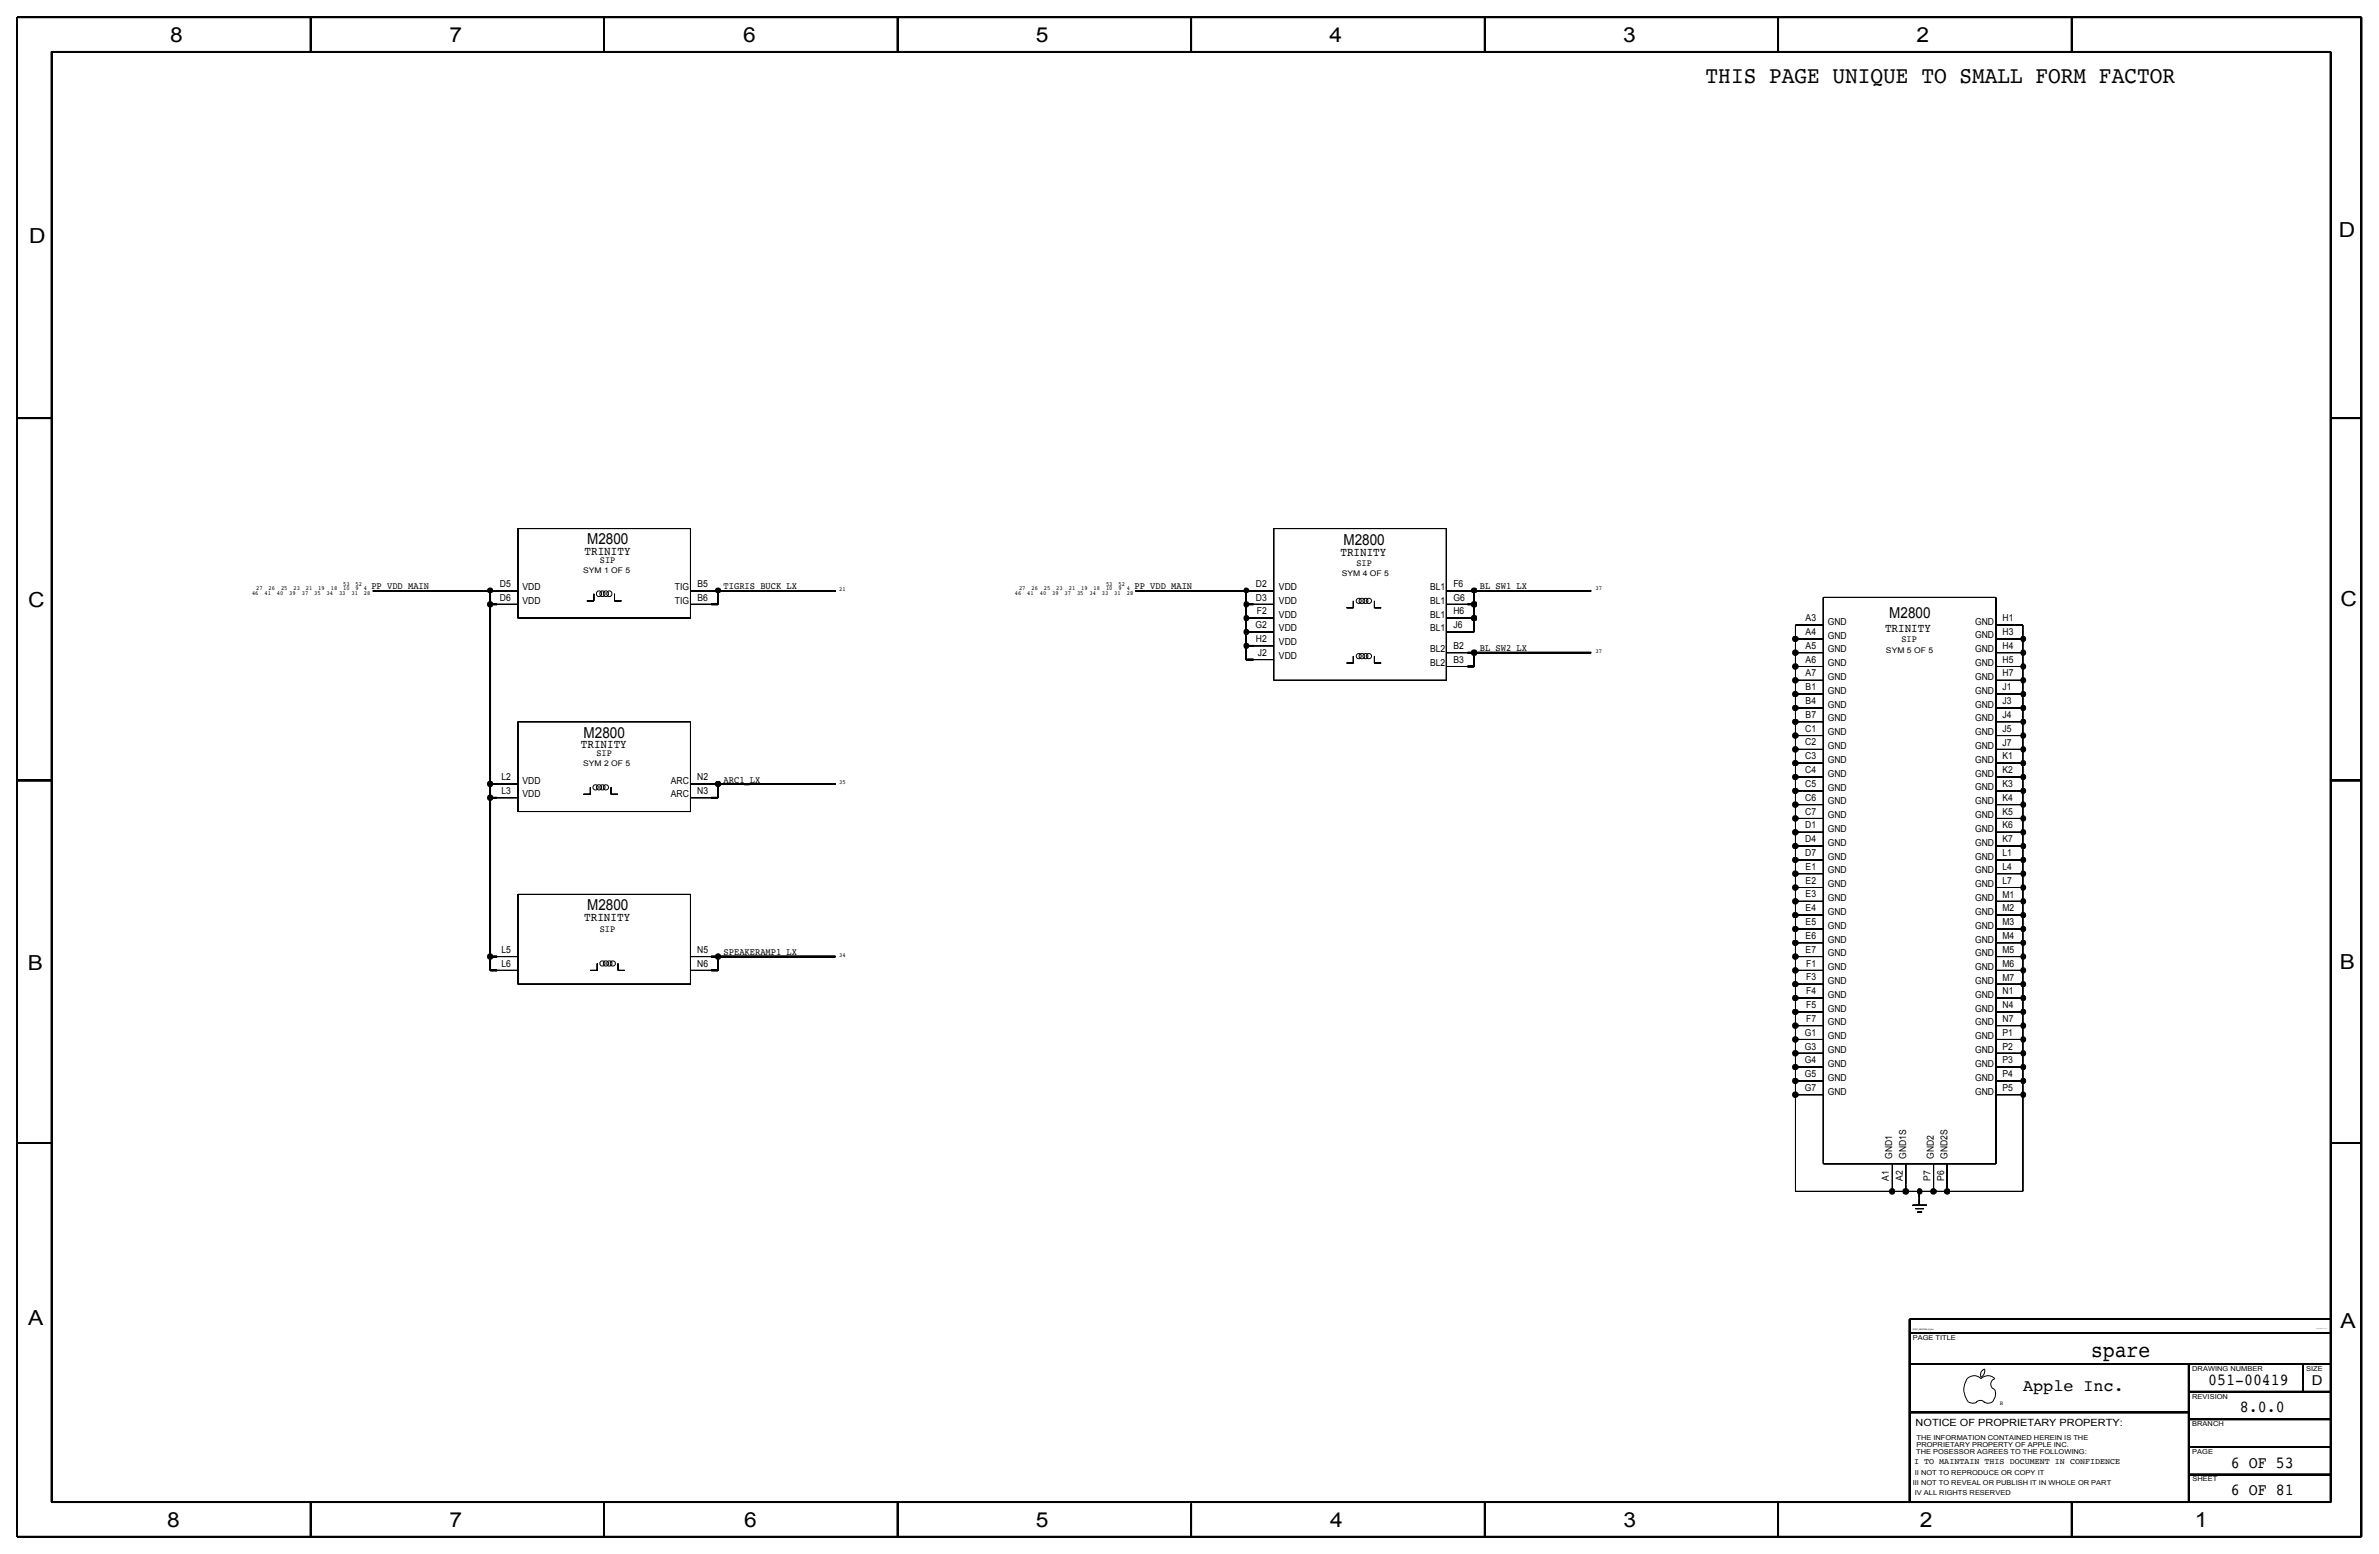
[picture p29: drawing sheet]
<svg xmlns="http://www.w3.org/2000/svg" width="875mm" height="572mm" viewBox="0 0 875 572" stroke-linecap="round" stroke-linejoin="round" font-family="sans-serif">
<defs><g id="words">
<text font-size="8.7" x="627.4" y="30.6">THIS PAGE UNIQUE TO SMALL FORM FACTOR</text>
<text font-size="8.1" x="769.2" y="499.1">spare</text>
<g font-size="7.6">
<text x="62.5" y="15.5">8</text>
<text x="165.4" y="15.5">7</text>
<text x="273.3" y="15.5">6</text>
<text x="381" y="15.5">5</text>
<text x="489" y="15.5">4</text>
<text x="597" y="15.5">3</text>
<text x="704.9" y="15.5">2</text>
<text x="10.7" y="89.5">D</text>
<text x="860.3" y="87.2">D</text>
<text x="10.4" y="223.3">C</text>
<text x="860.8" y="222.8">C</text>
<text x="10.2" y="356.7">B</text>
<text x="860.6" y="356.4">B</text>
<text x="10.4" y="487.5">A</text>
<text x="860.8" y="488.2">A</text>
<text x="61.5" y="561.7">8</text>
<text x="165.4" y="561.7">7</text>
<text x="273.8" y="561.6">6</text>
<text x="381" y="561.7">5</text>
<text x="489.2" y="561.7">4</text>
<text x="597.1" y="561.6">3</text>
<text x="706.2" y="561.7">2</text>
<text x="807.3" y="561.7">1</text>
</g>
<g font-size="6.2">
<text x="812.2" y="509.3">051-00419</text>
<text x="744.2" y="511.5">Apple Inc.</text>
<text x="823.9" y="519.4">8.0.0</text>
<text x="820.6" y="539.7">6 OF 53</text>
<text x="820.6" y="549.9">6 OF 81</text>
</g>
<g font-size="5.6">
<text x="216" y="200.1">M2800</text>
<text x="494.2" y="200.6">M2800</text>
<text x="694.9" y="227.3">M2800</text>
<text x="214.7" y="271.3">M2800</text>
<text x="216" y="334.8">M2800</text>
</g>
<text font-size="5" x="850.3" y="509.3">D</text>
<g font-size="4.5">
<text x="215" y="204">TRINITY</text>
<text x="493.1" y="204.4">TRINITY</text>
<text x="693.3" y="232.3">TRINITY</text>
<text x="213.7" y="275.1">TRINITY</text>
<text x="214.9" y="338.6">TRINITY</text>
</g>
<text font-size="3.7" x="704.6" y="524.5">NOTICE OF PROPRIETARY PROPERTY:</text>
<g font-size="3.6">
<text x="136.6" y="216.7">PP_VDD_MAIN</text>
<text x="266.2" y="216.7">TIGRIS_BUCK_LX</text>
<text x="417.3" y="216.7">PP_VDD_MAIN</text>
<text x="544.3" y="216.7">BL_SW1_LX</text>
<text x="544.3" y="239.5">BL_SW2_LX</text>
<text x="266.2" y="287.8">ARC1_LX</text>
<text x="266.2" y="351.3">SPEAKERAMP1_LX</text>
</g>
<g font-size="3.5">
<text x="220.7" y="207.1">SIP</text>
<text x="498.9" y="208.1">SIP</text>
<text x="183.9" y="215.8">D5</text>
<text x="256.5" y="215.8">B5</text>
<text x="462" y="215.8">D2</text>
<text x="534.6" y="215.8">F6</text>
<text x="183.9" y="220.8">D6</text>
<text x="192.2" y="217">VDD</text>
<text x="248.2" y="217">TIG</text>
<text x="256.5" y="220.8">B6</text>
<text x="462" y="220.9">D3</text>
<text x="470.4" y="217">VDD</text>
<text x="526" y="217">BL1</text>
<text x="534.6" y="220.9">G6</text>
<text x="192.2" y="222.1">VDD</text>
<text x="248.2" y="222.1">TIG</text>
<text x="462.3" y="226">F2</text>
<text x="470.4" y="222">VDD</text>
<text x="470.4" y="227.1">VDD</text>
<text x="526" y="222">BL1</text>
<text x="526" y="227.1">BL1</text>
<text x="534.6" y="226">H6</text>
<text x="461.8" y="231">G2</text>
<text x="470.4" y="232.2">VDD</text>
<text x="526" y="232.2">BL1</text>
<text x="534.6" y="231">J6</text>
<text x="664.1" y="233.5">A4</text>
<text x="664.1" y="228.4">A3</text>
<text x="672.3" y="229.8">GND</text>
<text x="726.5" y="229.7">GND</text>
<text x="736.6" y="233.5">H3</text>
<text x="736.6" y="228.4">H1</text>
<text x="462" y="236.1">H2</text>
<text x="470.4" y="237.3">VDD</text>
<text x="526" y="239.8">BL2</text>
<text x="534.6" y="238.7">B2</text>
<text x="664.1" y="238.6">A5</text>
<text x="672.3" y="239.9">GND</text>
<text x="672.3" y="234.8">GND</text>
<text x="699.4" y="236">SIP</text>
<text x="726.5" y="239.9">GND</text>
<text x="726.5" y="234.8">GND</text>
<text x="736.6" y="238.6">H4</text>
<text x="462.7" y="241.2">J2</text>
<text x="470.4" y="242.4">VDD</text>
<text x="526" y="244.9">BL2</text>
<text x="534.6" y="243.7">B3</text>
<text x="664.1" y="243.6">A6</text>
<text x="672.3" y="245">GND</text>
<text x="726.5" y="245">GND</text>
<text x="736.6" y="243.7">H5</text>
<text x="664.1" y="248.7">A7</text>
<text x="672.3" y="250">GND</text>
<text x="726.5" y="250.1">GND</text>
<text x="736.6" y="248.8">H7</text>
<text x="664.1" y="253.8">B1</text>
<text x="672.3" y="255.1">GND</text>
<text x="726.5" y="255.1">GND</text>
<text x="736.6" y="253.9">J1</text>
<text x="664.1" y="264">B7</text>
<text x="664.1" y="258.9">B4</text>
<text x="672.3" y="260.3">GND</text>
<text x="726.5" y="260.2">GND</text>
<text x="736.6" y="258.9">J3</text>
<text x="664" y="269.1">C1</text>
<text x="672.3" y="265.3">GND</text>
<text x="726.5" y="265.3">GND</text>
<text x="736.6" y="269.1">J5</text>
<text x="736.6" y="264">J4</text>
<text x="664" y="274.1">C2</text>
<text x="672.3" y="275.5">GND</text>
<text x="672.3" y="270.4">GND</text>
<text x="726.5" y="275.5">GND</text>
<text x="726.5" y="270.4">GND</text>
<text x="736.6" y="274.2">J7</text>
<text x="219.4" y="278.2">SIP</text>
<text x="664" y="279.2">C3</text>
<text x="672.3" y="280.6">GND</text>
<text x="726.5" y="280.6">GND</text>
<text x="736.6" y="279.3">K1</text>
<text x="184.4" y="286.9">L2</text>
<text x="256.5" y="286.9">N2</text>
<text x="664" y="284.3">C4</text>
<text x="672.3" y="285.7">GND</text>
<text x="726.5" y="285.6">GND</text>
<text x="736.6" y="284.4">K2</text>
<text x="184.4" y="292">L3</text>
<text x="192.2" y="293.3">VDD</text>
<text x="192.2" y="288.2">VDD</text>
<text x="246.8" y="288.2">ARC</text>
<text x="246.8" y="293.3">ARC</text>
<text x="256.5" y="292">N3</text>
<text x="664" y="289.4">C5</text>
<text x="672.3" y="290.7">GND</text>
<text x="726.5" y="290.7">GND</text>
<text x="736.6" y="289.4">K3</text>
<text x="664" y="299.6">C7</text>
<text x="664" y="294.5">C6</text>
<text x="672.3" y="295.8">GND</text>
<text x="726.5" y="295.8">GND</text>
<text x="736.6" y="299.6">K5</text>
<text x="736.6" y="294.5">K4</text>
<text x="664" y="304.6">D1</text>
<text x="672.3" y="306">GND</text>
<text x="672.3" y="300.9">GND</text>
<text x="726.5" y="300.9">GND</text>
<text x="726.5" y="306">GND</text>
<text x="736.6" y="304.7">K6</text>
<text x="664" y="309.7">D4</text>
<text x="672.3" y="311.1">GND</text>
<text x="726.5" y="311">GND</text>
<text x="736.6" y="309.8">K7</text>
<text x="664" y="314.8">D7</text>
<text x="672.3" y="316.2">GND</text>
<text x="726.5" y="316.1">GND</text>
<text x="736.6" y="314.8">L1</text>
<text x="664.1" y="319.9">E1</text>
<text x="672.3" y="321.2">GND</text>
<text x="726.5" y="321.2">GND</text>
<text x="736.6" y="319.9">L4</text>
<text x="664.1" y="325">E2</text>
<text x="672.3" y="326.3">GND</text>
<text x="726.5" y="326.3">GND</text>
<text x="736.6" y="325">L7</text>
<text x="664.1" y="335.1">E4</text>
<text x="664.1" y="330.1">E3</text>
<text x="672.3" y="331.4">GND</text>
<text x="726.5" y="331.4">GND</text>
<text x="736.6" y="335.2">M2</text>
<text x="736.6" y="330.1">M1</text>
<text x="664.1" y="340.2">E5</text>
<text x="672.3" y="341.6">GND</text>
<text x="672.3" y="336.5">GND</text>
<text x="726.5" y="336.5">GND</text>
<text x="726.5" y="341.5">GND</text>
<text x="736.6" y="340.3">M3</text>
<text x="220.6" y="342.7">SIP</text>
<text x="664.1" y="345.3">E6</text>
<text x="672.3" y="346.6">GND</text>
<text x="726.5" y="346.6">GND</text>
<text x="736.6" y="345.3">M4</text>
<text x="184.4" y="350.4">L5</text>
<text x="256.5" y="350.4">N5</text>
<text x="664.1" y="350.4">E7</text>
<text x="672.3" y="351.7">GND</text>
<text x="726.5" y="351.7">GND</text>
<text x="736.6" y="350.4">M5</text>
<text x="184.4" y="355.5">L6</text>
<text x="256.5" y="355.5">N6</text>
<text x="664.3" y="355.5">F1</text>
<text x="672.3" y="356.8">GND</text>
<text x="726.5" y="356.8">GND</text>
<text x="736.6" y="355.5">M6</text>
<text x="664.3" y="365.6">F4</text>
<text x="664.3" y="360.6">F3</text>
<text x="672.3" y="361.9">GND</text>
<text x="726.5" y="361.9">GND</text>
<text x="736.6" y="365.7">N1</text>
<text x="736.6" y="360.6">M7</text>
<text x="664.3" y="370.7">F5</text>
<text x="672.3" y="367">GND</text>
<text x="726.5" y="366.9">GND</text>
<text x="736.6" y="370.8">N4</text>
<text x="664.3" y="375.8">F7</text>
<text x="672.3" y="377.1">GND</text>
<text x="672.3" y="372">GND</text>
<text x="726.5" y="377.1">GND</text>
<text x="726.5" y="372">GND</text>
<text x="736.6" y="375.8">N7</text>
<text x="663.8" y="380.9">G1</text>
<text x="672.3" y="382.2">GND</text>
<text x="726.5" y="382.2">GND</text>
<text x="736.6" y="380.9">P1</text>
<text x="663.8" y="386">G3</text>
<text x="672.3" y="387.3">GND</text>
<text x="726.5" y="387.3">GND</text>
<text x="736.6" y="386">P2</text>
<text x="663.8" y="391.1">G4</text>
<text x="672.3" y="392.4">GND</text>
<text x="726.5" y="392.4">GND</text>
<text x="736.6" y="391.1">P3</text>
<text x="663.8" y="401.2">G7</text>
<text x="663.8" y="396.1">G5</text>
<text x="672.3" y="397.5">GND</text>
<text x="726.5" y="397.4">GND</text>
<text x="736.6" y="401.3">P5</text>
<text x="736.6" y="396.2">P4</text>
<text x="672.3" y="402.5">GND</text>
<text x="726.5" y="402.5">GND</text>
<text x="696" y="426.2" transform="rotate(-90 696 426.2)">GND1</text>
<text x="701.1" y="426.2" transform="rotate(-90 701.1 426.2)">GND1S</text>
<text x="711.3" y="426.2" transform="rotate(-90 711.3 426.2)">GND2</text>
<text x="716.3" y="426.2" transform="rotate(-90 716.3 426.2)">GND2S</text>
<text x="694.8" y="434.4" transform="rotate(-90 694.8 434.4)">A1</text>
<text x="699.9" y="434.4" transform="rotate(-90 699.9 434.4)">A2</text>
<text x="710" y="434.4" transform="rotate(-90 710 434.4)">P7</text>
<text x="715.1" y="434.4" transform="rotate(-90 715.1 434.4)">P6</text>
</g>
<text font-size="3.1" x="704.1" y="538.5">I TO MAINTAIN THIS DOCUMENT IN CONFIDENCE</text>
<g font-size="2.9">
<text x="214.5" y="210.8">SYM 1 OF 5</text>
<text x="493.6" y="211.9">SYM 4 OF 5</text>
<text x="693.7" y="240">SYM 5 OF 5</text>
<text x="214.5" y="281.8">SYM 2 OF 5</text>
</g>
<g font-size="2.5">
<text x="703.5" y="492.8">PAGE TITLE</text>
<text x="806.3" y="504.2">DRAWING NUMBER</text>
<text x="848.2" y="504.2">SIZE</text>
<text x="806.3" y="514.4">REVISION</text>
<text x="806.3" y="524.5">BRANCH</text>
<text x="704.9" y="532.1">PROPRIETARY PROPERTY OF APPLE INC.</text>
<text x="704.9" y="529.6">THE INFORMATION CONTAINED HEREIN IS THE</text>
<text x="704.8" y="534.7">THE POSESSOR AGREES TO THE FOLLOWING:</text>
<text x="806.3" y="534.7">PAGE</text>
<text x="704.3" y="542.3">II NOT TO REPRODUCE OR COPY IT</text>
<text x="806.4" y="544.8">SHEET</text>
<text x="703.5" y="546.1">III NOT TO REVEAL OR PUBLISH IT IN WHOLE OR PART</text>
<text x="704.3" y="549.9">IV ALL RIGHTS RESERVED</text>
</g>
<g font-size="2.3">
<text x="126.2" y="215.3">53</text>
<text x="130.8" y="215.3">52</text>
<text x="406.8" y="215.3">53</text>
<text x="411.4" y="215.3">52</text>
<text x="92.7" y="219">46</text>
<text x="94.2" y="217.2">27</text>
<text x="97.3" y="219">41</text>
<text x="98.8" y="217.2">26</text>
<text x="101.8" y="219">40</text>
<text x="103.4" y="217.2">25</text>
<text x="106.4" y="219">39</text>
<text x="107.9" y="217.2">23</text>
<text x="111" y="219">37</text>
<text x="112.5" y="217.2">21</text>
<text x="115.6" y="219">35</text>
<text x="117.1" y="217.2">19</text>
<text x="120.1" y="219">34</text>
<text x="121.7" y="217.2">18</text>
<text x="124.7" y="219">33</text>
<text x="126.2" y="217.2">10</text>
<text x="129.3" y="219">31</text>
<text x="130.8" y="217.2">9</text>
<text x="133.8" y="217.2">4</text>
<text x="133.8" y="219">28</text>
<text x="308.6" y="217.2">21</text>
<text x="373.3" y="219">46</text>
<text x="374.8" y="217.2">27</text>
<text x="377.9" y="219">41</text>
<text x="379.4" y="217.2">26</text>
<text x="382.4" y="219">40</text>
<text x="384" y="217.2">25</text>
<text x="387" y="219">39</text>
<text x="388.5" y="217.2">23</text>
<text x="391.6" y="219">37</text>
<text x="393.1" y="217.2">21</text>
<text x="396.1" y="219">35</text>
<text x="397.7" y="217.2">19</text>
<text x="400.7" y="219">34</text>
<text x="402.2" y="217.2">18</text>
<text x="405.3" y="219">33</text>
<text x="406.8" y="217.2">10</text>
<text x="409.9" y="219">31</text>
<text x="411.4" y="217.2">9</text>
<text x="414.4" y="217.2">4</text>
<text x="414.4" y="219">28</text>
<text x="586.8" y="217.2">37</text>
<text x="586.8" y="240">37</text>
<text x="308.6" y="288.3">35</text>
<text x="308.6" y="351.8">34</text>
</g>
<text font-size="2.2" x="735.5" y="516.8">R</text>
<text font-size=".9" x="703.5" y="489">SYNC_MASTER=Sync</text>
<text font-size=".4" x="851.9" y="488.9">SYNC_DATE=05/17/2016</text>
</g></defs>
<g fill="none" stroke="#000" stroke-width=".37">
<path d="M190.5 194.4v32.9v-32.9h63.5h-63.5h63.5v32.9v-32.9v32.9h-63.5h63.5h-63.5zM468.5 194.4v55.8v-55.8h63.5h-63.5h63.5v55.8v-55.8v55.8h-63.5h63.5h-63.5zM182.8 217.3h7.7M218.4 218.4v2.6v-2.6v2.6h-2.5M226 218.4v2.6v-2.6v2.6h2.6M254 217.3h7.6M461.1 217.3h7.4M532 217.3h7.8M670.6 219.7v208.3v-208.3h63.5h-63.5h63.5v208.3v-208.3v208.3h-63.5h63.5h-63.5zM182.8 222.3h7.7M254 222.3h7.6M461.1 222.3h7.4"/>
<path d="M461.1 237.5h7.4M461.1 232.4h7.4M461.1 227.3h7.4M497.8 221v2.5v-2.5v2.5h-2.5M505.5 221v2.5v-2.5v2.5h2.5M532 232.4h7.8M532 222.3h7.8M532 227.3h7.8M660.4 235h10.2M670.6 229.9h-10.2h2.5h-2.5v10.1M734.1 229.9h9.9h-2.5h2.5v5.1M734.1 235h9.9"/>
<path d="M744 235v5M461.1 242.6h7.4M497.8 241.3v2.5v-2.5v2.5h-2.5M505.5 241.3v2.5v-2.5v2.5h2.5M532 245.1h7.8M532 240h7.8M660.4 255.3v10.1M660.4 250.2v5.1M660.4 255.3h10.2M660.4 245.1v5.1M660.4 250.2h10.2M660.4 240v5.1"/>
<path d="M660.4 245.1h10.2M660.4 240h10.2M734.1 240h9.9M734.1 245.1h9.9h-2.5h2.5v5.1M734.1 250.2h9.9M734.1 255.3h9.9h-2.5h2.5v5.1M744 240v5.1M744 250.2v5.1M190.5 265.4v33.1v-33.1h63.5h-63.5h63.5v33.1v-33.1v33.1h-63.5h63.5h-63.5zM660.4 275.6v5.1M660.4 270.5v5.1M660.4 275.6h10.2"/>
<path d="M660.4 265.4v5.1M660.4 270.5h10.2M660.4 265.4h10.2M660.4 260.4h10.2M734.1 260.4h9.9h-2.5h2.5v5M734.1 265.4h9.9M734.1 270.5h9.9h-2.5h2.5v5.1M734.1 275.6h9.9M744 265.4v5.1M744 275.6v5.1M182.8 288.3h7.7M182.8 293.4h7.7"/>
<path d="M217.1 289.6v2.5v-2.5v2.5h-2.5M224.8 289.6v2.5v-2.5v2.5h2.5M254 293.4h7.6M254 288.3h7.6M660.4 295.9v5.1M660.4 290.8v5.1M660.4 295.9h10.2M660.4 290.8h10.2M660.4 280.7v10.1M660.4 285.8h10.2M660.4 280.7h10.2M734.1 280.7h9.9h-2.5h2.5v5.1"/>
<path d="M734.1 285.8h9.9h-2.5h2.5v5M734.1 290.8h9.9M734.1 295.9h9.9h-2.5h2.5v5.1M744 290.8v5.1M660.4 316.2v5.1M660.4 311.2v5M660.4 316.2h10.2M660.4 311.2h10.2M660.4 301v10.2M660.4 306.1h10.2M660.4 301h10.2M734.1 301h9.9"/>
<path d="M734.1 306.1h9.9h-2.5h2.5v5.1M734.1 311.2h9.9h-2.5h2.5v5M734.1 316.2h9.9M744 301v5.1M744 316.2v5.1M190.5 328.9h63.5h-63.5h63.5v33.1v-33.1v33.1h-63.5h63.5h-63.5zM660.4 336.6v5M660.4 336.6h10.2M660.4 326.4v10.2M660.4 331.5h10.2M660.4 321.3v5.1M660.4 326.4h10.2"/>
<path d="M660.4 321.3h10.2M734.1 321.3h9.9h-2.5h2.5v5.1M734.1 326.4h9.9M734.1 331.5h9.9h-2.5h2.5v5.1M734.1 336.6h9.9h-2.5h2.5v5M744 326.4v5.1M182.8 356.9h7.7M182.8 351.8h7.7M219.7 354.3v2.6v-2.6v2.6h-2.6M227.3 354.3v2.6v-2.6v2.6h2.5M254 351.8h7.6M254 356.9h7.6"/>
<path d="M660.4 356.9v5.1M660.4 356.9h10.2M660.4 346.7v10.2M660.4 351.8h10.2M660.4 341.6v5.1M660.4 346.7h10.2M660.4 341.6h10.2M734.1 341.6h9.9M734.1 346.7h9.9h-2.5h2.5v5.1M734.1 351.8h9.9h-2.5h2.5v5.1M734.1 356.9h9.9M744 341.6v5.1"/>
<path d="M744 356.9v5.1M660.4 372.1v10.2M660.4 377.2h10.2M660.4 367v5.1M660.4 372.1h10.2M660.4 362v5M660.4 367h10.2M660.4 362h10.2M734.1 362h9.9h-2.5h2.5v5M734.1 367h9.9M734.1 372.1h9.9h-2.5h2.5v5.1M734.1 377.2h9.9h-2.5h2.5v5.1"/>
<path d="M744 367v5.1M660.4 392.4v10.2M660.4 397.5h10.2M660.4 387.4v5M660.4 392.4h10.2M660.4 382.3v5.1M660.4 387.4h10.2M660.4 382.3h10.2M734.1 382.3h9.9M734.1 387.4h9.9h-2.5h2.5v5M734.1 392.4h9.9M734.1 397.5h9.9h-2.5h2.5v5.1"/>
<path d="M744 382.3v5.1M744 392.4v5.1M670.6 402.6h-10.2h2.5h-2.5v35.5v-35.5v35.5h35.6M734.1 402.6h9.9M744 402.6v35.5v-35.5v35.5h-27.9M696 428v10.1v-2.5v2.5h5M701 428v10.1v-2.5v2.5h4.9h-4.9h4.9v5.1M705.9 438.1h5.3M711.2 438.1h4.9M711.2 428v10.1M716.1 428v10.1M703.4 443.2h5.3"/>
<path d="M704.5 444.5h3.2M705.2 445.8h1.8M724.1 515.6l.5 .2a2.67 2.67 0 0 0 2.5-.2M726.8 515.7a2.09 2.09 0 0 1 3.1 0M728.6 506.5a2.69 2.69 0 0 0 1.3-3 2.26 2.26 0 0 0-1.3 3M729.7 515.6l.4 .2a2.67 2.67 0 0 0 2.6-.2M733.7 511.1a4.5 4.5 0 0 1-1 4.6M733.8 511a2.08 2.08 0 0 1-1.6-2 2.08 2.08 0 0 1 1.6-2 3.5 3.5 0 0 0-5.2 0 3.5 3.5 0 0 0-3.9-.8 3.5 3.5 0 0 0-2.2 3.3 7.1 7.1 0 0 0 1.6 6.2"/>
<circle cx="220.3" cy="218.3" r="1.01"/>
<circle cx="221.6" cy="218.3" r="1.01"/>
<circle cx="222.8" cy="218.3" r="1.01"/>
<circle cx="224.1" cy="218.3" r="1.01"/>
<circle cx="499.7" cy="221" r=".94"/>
<circle cx="501" cy="221" r="1.02"/>
<circle cx="502.2" cy="221" r=".94"/>
<circle cx="503.5" cy="221" r=".95"/>
<circle cx="499.7" cy="241.3" r=".94"/>
<circle cx="501" cy="241.4" r="1.02"/>
<circle cx="502.2" cy="241.3" r=".94"/>
<circle cx="503.5" cy="241.3" r=".95"/>
<circle cx="219.1" cy="289.6" r=".97"/>
<circle cx="220.3" cy="289.6" r=".97"/>
<circle cx="221.6" cy="289.6" r=".97"/>
<circle cx="222.9" cy="289.6" r=".97"/>
<circle cx="221.6" cy="354.3" r=".97"/>
<circle cx="222.9" cy="354.3" r=".97"/>
<circle cx="224.1" cy="354.3" r=".97"/>
<circle cx="225.4" cy="354.3" r=".97"/>
</g>
<g fill="none" stroke="#000" stroke-width=".6" stroke-linecap="butt">
<path d="M6.3 6.4v558.7v-558.7h862.2h-862.2h862.2v558.7v-558.7v558.7h-862.2h862.2h-862.2zM19 19.1v533.4v-533.4h838.2h-838.2h838.2v533.4v-533.4v533.4h-838.2h838.2h-838.2zM114.3 6.4v12.7M222.2 6.4v12.7M330.2 6.4v12.7M438.1 6.4v12.7M546.1 6.4v12.7M654 6.4v12.7M762 6.4v12.7M6.3 153.8h12.7M857.2 153.8h11.3M137.1 217.3h43.2"/>
<path d="M180.3 217.3v5M180.3 217.3h2.5M261.6 217.3h2.5M264.1 217.3v5v-5v5h-2.5M264.1 217.3h43.2M417.7 217.3h40.6M458.3 217.3v5v-5v5h2.8M458.3 217.3h2.8M539.8 217.3h2.4M542.2 217.3v5v-5v5h-2.4M542.2 217.3h43.1M180.3 222.3v66v-66v66h2.5"/>
<path d="M180.3 222.3h2.5M458.3 237.5v5.1v-5.1v5.1h2.8M458.3 232.4v5.1v-5.1v5.1h2.8M458.3 232.4h2.8M458.3 227.3v5.1M458.3 222.3v5v-5v5h2.8M542.2 227.3v5.1v-5.1v5.1h-2.4M542.2 222.3v5v-5v5h-2.4M539.8 240h45.5M542.2 240v5.1v-5.1v5.1h-2.4M6.3 287h12.7M180.3 293.4v58.4v-58.4v58.4h2.5"/>
<path d="M180.3 288.3v5.1v-5.1v5.1h2.5M261.6 288.3h2.5M264.1 288.3v5.1v-5.1v5.1h-2.5M264.1 288.3h43.2M857.2 287h11.3M180.3 351.8v5.1v-5.1v5.1h2.5M261.6 351.8h45.7M264.1 351.8v5.1v-5.1v5.1h-2.5M6.3 420.4h12.7M857.2 420.4h11.3M702.4 490.2h154.8M702.4 490.2v62.3"/>
<path d="M857.2 485.1h-154.8h154.8h-154.8v5.1M702.4 519.4h102.6M702.4 501.6h154.8M805 501.6v50.9M805 511.8h52.2M847 501.6v10.2M805 522h52.2M805 532.1h52.2M114.3 552.5v12.6M222.2 552.5v12.6M330.2 552.5v12.6M438.1 553v12.1"/>
<path d="M546.1 552.5v12.6M654 552.5v12.6M762 552.5v12.6M805 542.3h52.2"/>
</g>
<g fill="#000" stroke="#000" stroke-width=".37">
<path d="M541.3 216.6a1.03 1.03 0 0 1 1.5-.3 1.03 1.03 0 0 1 .2 1.6 1.03 1.03 0 0 1-1.6-.1l-.2-.5z"/>
<circle cx="180.3" cy="217.1" r=".93"/>
<circle cx="264.1" cy="217.1" r=".93"/>
<circle cx="458.4" cy="217.1" r=".89"/>
<circle cx="180.3" cy="222.3" r="1.01"/>
<circle cx="458.4" cy="222.3" r=".98"/>
<circle cx="458.4" cy="237.5" r=".98"/>
<circle cx="458.4" cy="227.4" r=".98"/>
<circle cx="458.4" cy="232.5" r=".98"/>
<circle cx="542.2" cy="222.2" r="1.06"/>
<circle cx="542.2" cy="227.3" r="1.06"/>
<circle cx="542.2" cy="240" r="1.06"/>
<circle cx="660.3" cy="235" r="1.02"/>
<circle cx="744.1" cy="235" r=".98"/>
<circle cx="660.3" cy="245.1" r="1.02"/>
<circle cx="660.3" cy="255.3" r="1.02"/>
<circle cx="660.3" cy="240" r="1.02"/>
<circle cx="660.3" cy="250.2" r="1.02"/>
<circle cx="744.1" cy="240.1" r=".98"/>
<circle cx="744.1" cy="250.2" r=".98"/>
<circle cx="744.1" cy="245.2" r=".98"/>
<circle cx="744.1" cy="255.3" r=".98"/>
<circle cx="660.3" cy="270.5" r="1.02"/>
<circle cx="660.3" cy="265.4" r="1.02"/>
<circle cx="660.3" cy="275.6" r="1.02"/>
<circle cx="660.3" cy="260.4" r="1.02"/>
<circle cx="744.1" cy="260.4" r=".98"/>
<circle cx="744.1" cy="265.5" r=".98"/>
<circle cx="744.1" cy="275.6" r=".98"/>
<circle cx="744.1" cy="270.6" r=".98"/>
<circle cx="180.3" cy="288.3" r="1.01"/>
<circle cx="180.3" cy="293.4" r="1.01"/>
<circle cx="264.1" cy="288.3" r="1.01"/>
<circle cx="660.3" cy="295.9" r="1.02"/>
<circle cx="660.3" cy="280.7" r="1.02"/>
<circle cx="660.3" cy="290.8" r="1.02"/>
<circle cx="660.3" cy="285.8" r="1.02"/>
<circle cx="744.1" cy="285.8" r=".98"/>
<circle cx="744.1" cy="290.9" r=".98"/>
<circle cx="744.1" cy="280.7" r=".98"/>
<circle cx="744.1" cy="296" r=".98"/>
<circle cx="660.3" cy="306.1" r="1.02"/>
<circle cx="660.3" cy="301" r="1.02"/>
<circle cx="660.3" cy="316.2" r="1.02"/>
<circle cx="660.3" cy="311.2" r="1.02"/>
<circle cx="744.1" cy="311.2" r=".98"/>
<circle cx="744.1" cy="301" r=".98"/>
<circle cx="744.1" cy="316.3" r=".98"/>
<circle cx="744.1" cy="306.1" r=".98"/>
<circle cx="660.3" cy="321.3" r="1.02"/>
<circle cx="660.3" cy="331.5" r="1.02"/>
<circle cx="660.3" cy="326.4" r="1.02"/>
<circle cx="660.3" cy="336.6" r="1.02"/>
<circle cx="744.1" cy="336.6" r=".98"/>
<circle cx="744.1" cy="326.4" r=".98"/>
<circle cx="744.1" cy="321.4" r=".98"/>
<circle cx="744.1" cy="331.5" r=".98"/>
<circle cx="180.3" cy="351.8" r="1.01"/>
<circle cx="264.1" cy="351.8" r="1.01"/>
<circle cx="660.3" cy="356.9" r="1.02"/>
<circle cx="660.3" cy="346.7" r="1.02"/>
<circle cx="660.3" cy="341.6" r="1.02"/>
<circle cx="660.3" cy="351.8" r="1.02"/>
<circle cx="744.1" cy="351.8" r=".98"/>
<circle cx="744.1" cy="341.7" r=".98"/>
<circle cx="744.1" cy="346.8" r=".98"/>
<circle cx="744.1" cy="356.9" r=".98"/>
<circle cx="660.3" cy="372.1" r="1.02"/>
<circle cx="660.3" cy="377.2" r="1.02"/>
<circle cx="660.3" cy="367" r="1.02"/>
<circle cx="660.3" cy="362" r="1.02"/>
<circle cx="744.1" cy="362" r=".98"/>
<circle cx="744.1" cy="377.2" r=".98"/>
<circle cx="744.1" cy="367.1" r=".98"/>
<circle cx="744.1" cy="372.2" r=".98"/>
<circle cx="660.3" cy="382.3" r="1.02"/>
<circle cx="660.3" cy="392.4" r="1.02"/>
<circle cx="660.3" cy="397.5" r="1.02"/>
<circle cx="660.3" cy="387.4" r="1.02"/>
<circle cx="744.1" cy="387.4" r=".98"/>
<circle cx="744.1" cy="397.6" r=".98"/>
<circle cx="744.1" cy="392.5" r=".98"/>
<circle cx="744.1" cy="382.3" r=".98"/>
<circle cx="660.3" cy="402.6" r="1.02"/>
<circle cx="744.1" cy="402.6" r=".98"/>
<circle cx="696" cy="438.2" r="1.02"/>
<circle cx="701" cy="438.1" r="1.06"/>
<circle cx="706" cy="438.2" r=".98"/>
<circle cx="711.1" cy="438.2" r="1.02"/>
<circle cx="716.2" cy="438.2" r="1.02"/>
</g>
<use href="#words"/>
</svg>
